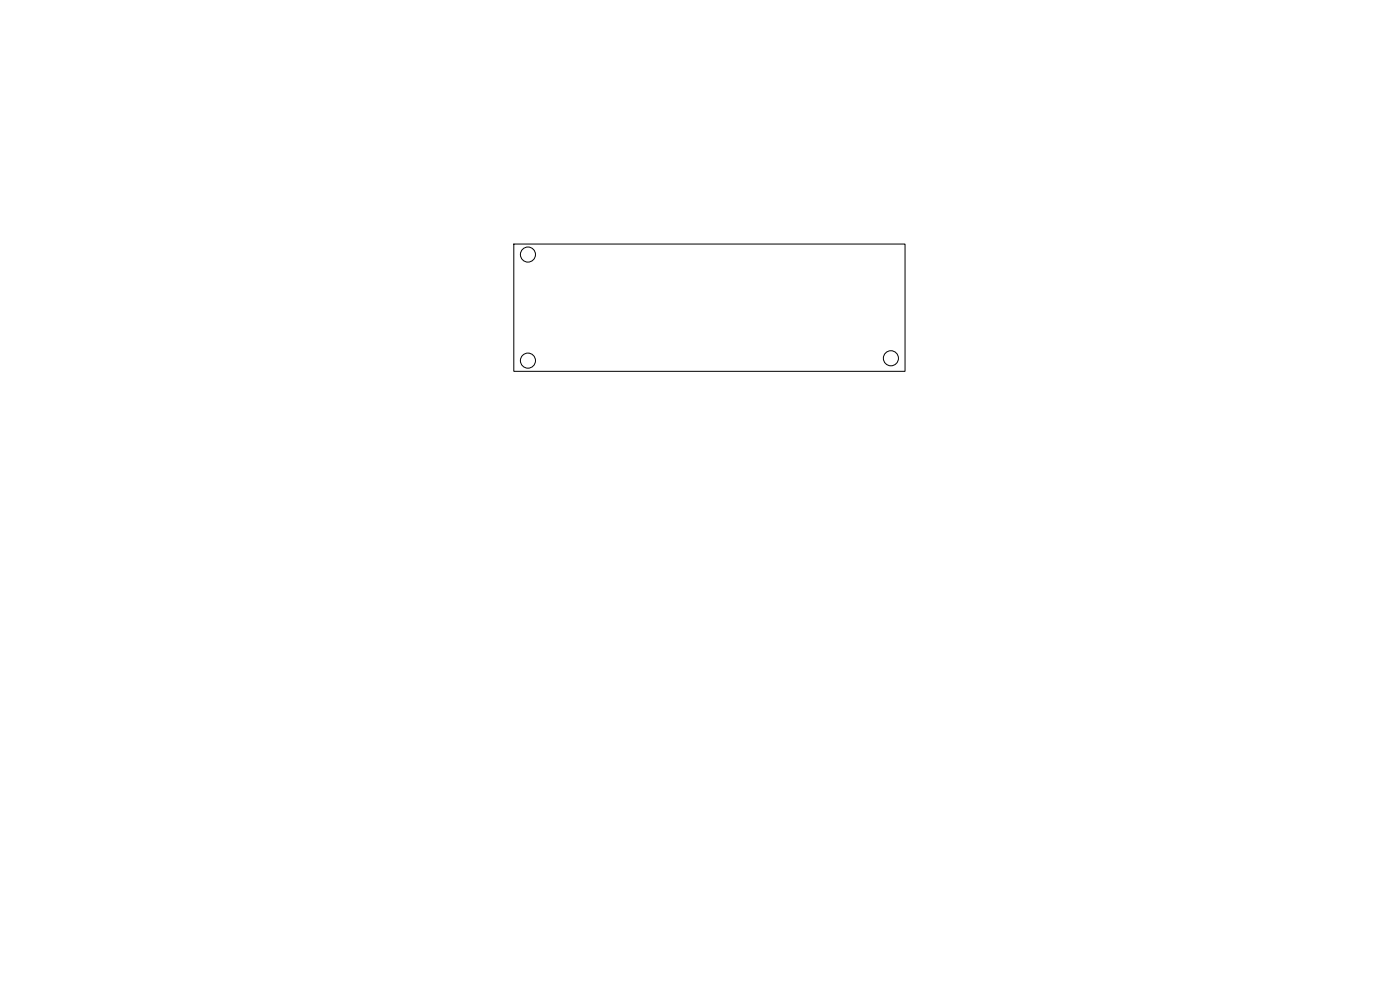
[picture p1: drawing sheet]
<svg xmlns="http://www.w3.org/2000/svg" width="297mm" height="210mm" viewBox="0 0 297 210" stroke-linecap="round" stroke-linejoin="round" font-family="sans-serif">
<g fill="none" stroke="#000" stroke-width=".21">
<path d="M109 51.8h83v27h-83z"/>
<circle cx="112" cy="54" r="1.6"/>
<circle cx="112" cy="76.5" r="1.6"/>
<circle cx="189" cy="76" r="1.6"/>
</g>
</svg>
